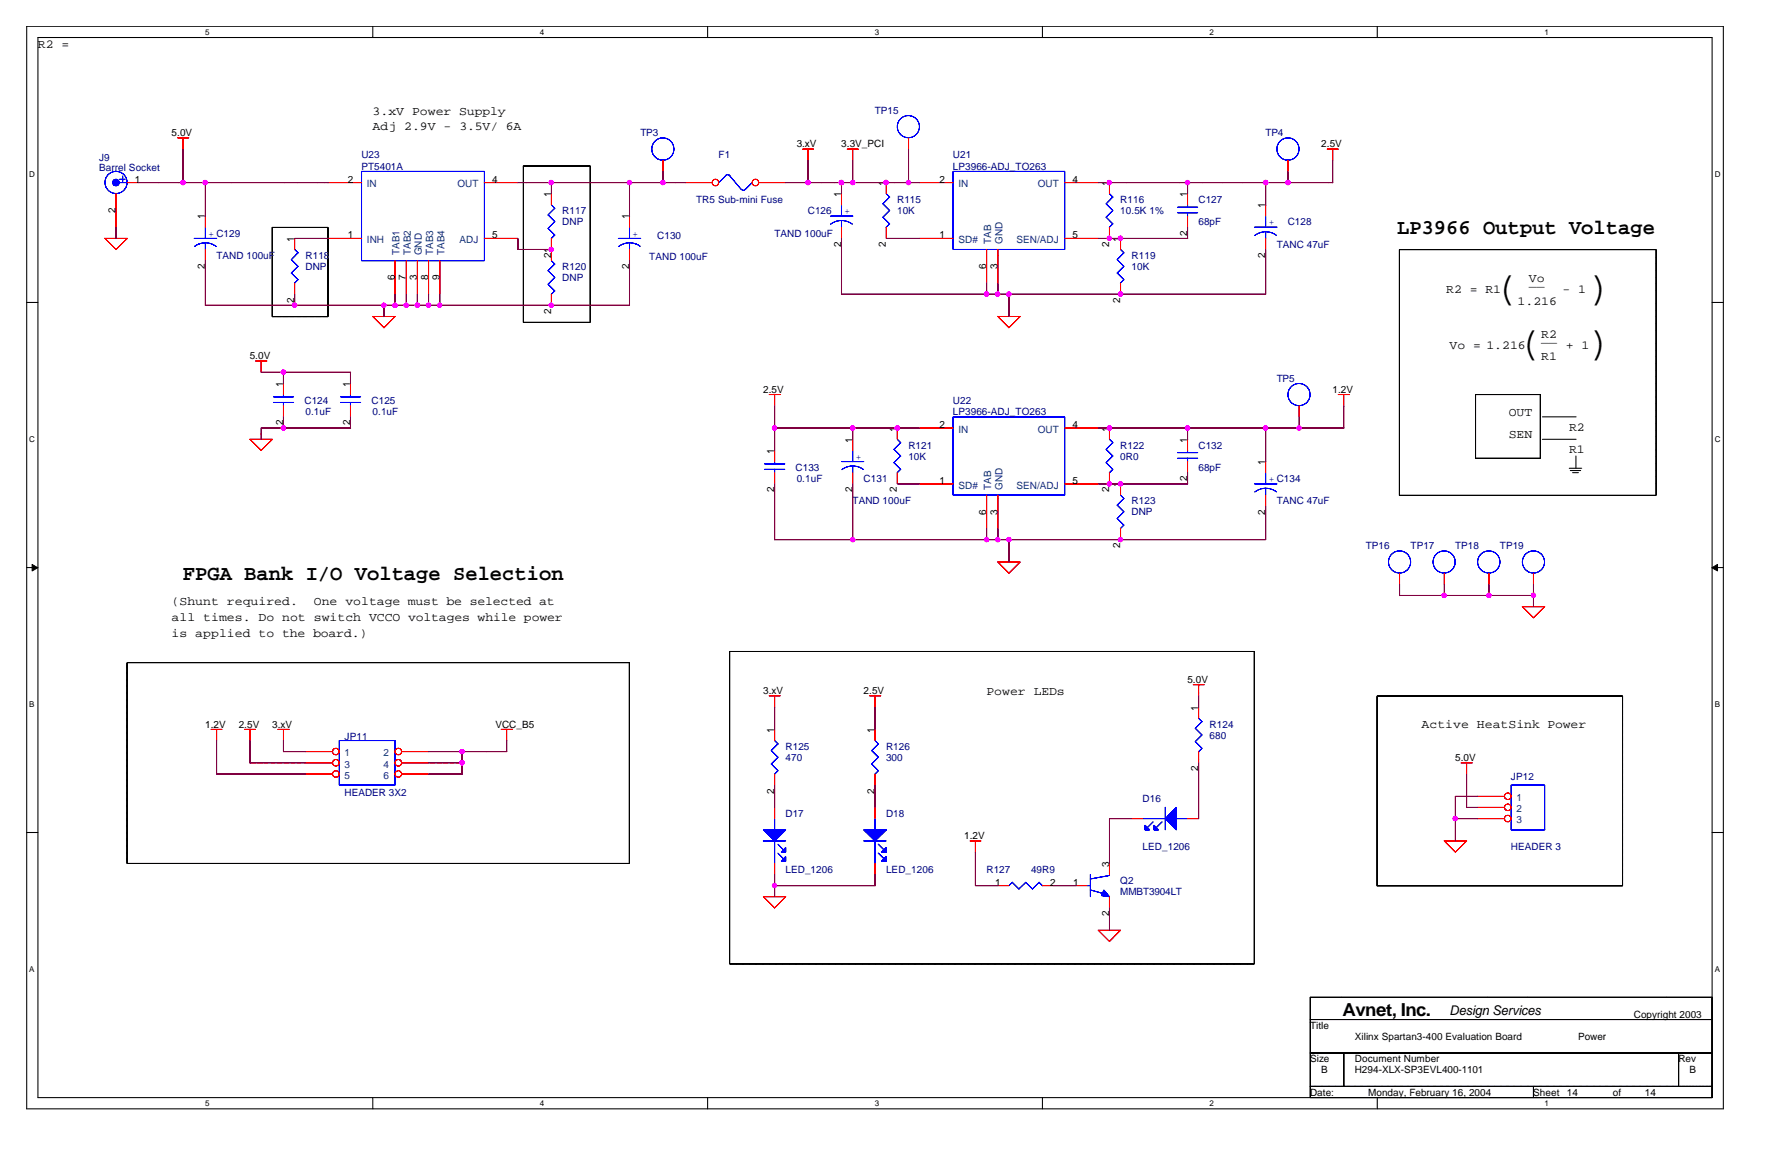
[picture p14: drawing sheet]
<svg xmlns="http://www.w3.org/2000/svg" width="432mm" height="279mm" viewBox="0 0 432 279" stroke-linecap="round" stroke-linejoin="round" font-family="sans-serif">
<defs><g id="words">
<g font-size="9.9">
<text x="360.7" y="72.5">(</text>
<text x="382.5" y="72.5">)</text>
<text x="366.4" y="86">(</text>
<text x="382.5" y="86">)</text>
</g>
<g font-size="5.1">
<text x="337" y="56.5">LP3966 Output Voltage</text>
<text x="44.1" y="139.9">FPGA Bank I/O Voltage Selection</text>
</g>
<text font-size="4.3" x="323.8" y="245.2">Avnet, Inc.</text>
<text font-size="3.2" x="349.7" y="244.9">Design Services</text>
<g font-size="3">
<text x="9.1" y="11.5">R2 =</text>
<text x="89.9" y="27.6">3.xV Power Supply</text>
<text x="89.9" y="31.5">Adj 2.9V - 3.5V/ 6A</text>
<text x="348.9" y="70.7">R2 = R1</text>
<text x="368.8" y="69.1">__</text>
<text x="368.8" y="68">Vo</text>
<text x="376.9" y="70.7">- 1</text>
<text x="366.1" y="73.7">1.216</text>
<text x="371.8" y="81.5">R2</text>
<text x="371.8" y="82.5">__</text>
<text x="349.7" y="84.2">Vo = 1.216</text>
<text x="371.8" y="86.9">R1</text>
<text x="377.7" y="84.2">+ 1</text>
<text x="363.9" y="100.3">OUT</text>
<text x="363.9" y="105.7">SEN</text>
<text x="378.5" y="104.1">R2</text>
<text x="378.5" y="109.2">R1</text>
<text x="41.4" y="146.1">(Shunt required.</text>
<text x="41.4" y="149.9">all times. Do not switch VCCO voltages while power</text>
<text x="75.7" y="146.1">One voltage must be selected at</text>
<text x="41.4" y="153.6">is applied to the board.)</text>
<text x="238" y="167.6">Power LEDs</text>
<text x="342.9" y="175.7">Active HeatSink Power</text>
</g>
<g font-size="2.4" fill="#000080">
<text x="211" y="27.5">TP15</text>
<text x="154.5" y="32.9">TP3</text>
<text x="305.3" y="32.9">TP4</text>
<text x="23.9" y="38.8">J9</text>
<text x="23.9" y="41.2">Barrel Socket</text>
<text x="87.2" y="38.2">U23</text>
<text x="87.2" y="40.9">PT5401A</text>
<text x="173.4" y="38.2">F1</text>
<text x="229.9" y="38.2">U21</text>
<text x="229.9" y="40.9">LP3966-ADJ_TO263</text>
<text x="135.6" y="51.7">R117</text>
<text x="167.9" y="49">TR5 Sub-mini Fuse</text>
<text x="194.9" y="51.7">C126</text>
<text x="216.4" y="49">R115</text>
<text x="216.4" y="51.7">10K</text>
<text x="270.3" y="49">R116</text>
<text x="270.3" y="51.7">10.5K 1%</text>
<text x="289.1" y="49">C127</text>
<text x="135.6" y="54.4">DNP</text>
<text x="158.5" y="57.6">C130</text>
<text x="186.8" y="57.1">TAND 100uF</text>
<text x="289.1" y="54.4">68pF</text>
<text x="308" y="59.8">TANC 47uF</text>
<text x="310.6" y="54.4">C128</text>
<text x="52.2" y="62.4">TAND 100uF</text>
<text x="73.7" y="62.4">R118</text>
<text x="73.7" y="65.2">DNP</text>
<text x="135.6" y="65.2">R120</text>
<text x="156.6" y="62.7">TAND 100uF</text>
<text x="273" y="62.4">R119</text>
<text x="273" y="65.2">10K</text>
<text x="135.6" y="67.9">DNP</text>
<text x="308" y="92.1">TP5</text>
<text x="73.4" y="97.5">C124</text>
<text x="73.7" y="100.2">0.1uF</text>
<text x="89.6" y="97.5">C125</text>
<text x="89.9" y="100.2">0.1uF</text>
<text x="229.9" y="97.5">U22</text>
<text x="229.9" y="100.2">LP3966-ADJ_TO263</text>
<text x="191.9" y="113.6">C133</text>
<text x="219.1" y="108.2">R121</text>
<text x="219.1" y="110.9">10K</text>
<text x="270.3" y="108.2">R122</text>
<text x="270.3" y="110.9">0R0</text>
<text x="289.1" y="108.2">C132</text>
<text x="289.1" y="113.6">68pF</text>
<text x="192.2" y="116.3">0.1uF</text>
<text x="208.3" y="116.3">C131</text>
<text x="205.7" y="121.7">TAND 100uF</text>
<text x="273" y="121.7">R123</text>
<text x="273" y="124.4">DNP</text>
<text x="308" y="121.7">TANC 47uF</text>
<text x="329.5" y="132.5">TP16</text>
<text x="340.3" y="132.5">TP17</text>
<text x="351" y="132.5">TP18</text>
<text x="361.8" y="132.5">TP19</text>
<text x="83.1" y="178.5">JP11</text>
<text x="291.8" y="175.6">R124</text>
<text x="291.8" y="178.2">680</text>
<text x="189.5" y="180.9">R125</text>
<text x="189.5" y="183.6">470</text>
<text x="213.7" y="180.9">R126</text>
<text x="213.7" y="183.6">300</text>
<text x="83.1" y="192">HEADER 3X2</text>
<text x="364.5" y="188.2">JP12</text>
<text x="189.5" y="197.1">D17</text>
<text x="213.7" y="197.1">D18</text>
<text x="275.6" y="193.6">D16</text>
<text x="275.6" y="205.1">LED_1206</text>
<text x="364.5" y="205.1">HEADER 3</text>
<text x="189.5" y="210.5">LED_1206</text>
<text x="213.7" y="210.5">LED_1206</text>
<text x="238" y="210.5">R127</text>
<text x="248.7" y="210.5">49R9</text>
<text x="270.3" y="213.2">Q2</text>
<text x="270.3" y="215.9">MMBT3904LT</text>
</g>
<g font-size="2.4">
<text x="41.4" y="32.9">5.0V</text>
<text x="192.2" y="35.5">3.xV</text>
<text x="202.9" y="35.5">3.3V_PCI</text>
<text x="318.7" y="35.5">2.5V</text>
<text x="32.6" y="44.1">1</text>
<text x="83.9" y="44.1">2</text>
<text x="118.7" y="44.1">4</text>
<text x="132.9" y="47.6" transform="rotate(-90 132.9 47.6)">1</text>
<text x="202.9" y="47.6" transform="rotate(-90 202.9 47.6)">1</text>
<text x="213.7" y="44.9" transform="rotate(-90 213.7 44.9)">1</text>
<text x="226.6" y="44.1">2</text>
<text x="258.7" y="44.1">4</text>
<text x="267.5" y="44.9" transform="rotate(-90 267.5 44.9)">1</text>
<text x="286.4" y="47.6" transform="rotate(-90 286.4 47.6)">1</text>
<text x="27.9" y="51.5" transform="rotate(-90 27.9 51.5)">2</text>
<text x="49.4" y="53" transform="rotate(-90 49.4 53)">1</text>
<text x="151.8" y="53" transform="rotate(-90 151.8 53)">1</text>
<text x="305.2" y="50.3" transform="rotate(-90 305.2 50.3)">1</text>
<text x="71" y="58.3" transform="rotate(-90 71 58.3)">1</text>
<text x="83.9" y="57.5">1</text>
<text x="118.7" y="57.5">5</text>
<text x="202.9" y="59.6" transform="rotate(-90 202.9 59.6)">2</text>
<text x="213.7" y="59.6" transform="rotate(-90 213.7 59.6)">2</text>
<text x="226.6" y="57.5">1</text>
<text x="258.7" y="57.5">5</text>
<text x="267.5" y="59.6" transform="rotate(-90 267.5 59.6)">2</text>
<text x="270.2" y="58.3" transform="rotate(-90 270.2 58.3)">1</text>
<text x="286.4" y="56.9" transform="rotate(-90 286.4 56.9)">2</text>
<text x="49.4" y="64.9" transform="rotate(-90 49.4 64.9)">2</text>
<text x="132.9" y="62.3" transform="rotate(-90 132.9 62.3)">21</text>
<text x="151.8" y="64.9" transform="rotate(-90 151.8 64.9)">2</text>
<text x="237.9" y="64.9" transform="rotate(-90 237.9 64.9)">6</text>
<text x="240.6" y="64.9" transform="rotate(-90 240.6 64.9)">3</text>
<text x="305.2" y="62.3" transform="rotate(-90 305.2 62.3)">2</text>
<text x="95.2" y="67.6" transform="rotate(-90 95.2 67.6)">6</text>
<text x="97.9" y="67.6" transform="rotate(-90 97.9 67.6)">7</text>
<text x="100.6" y="67.6" transform="rotate(-90 100.6 67.6)">3</text>
<text x="103.3" y="67.6" transform="rotate(-90 103.3 67.6)">8</text>
<text x="106" y="67.6" transform="rotate(-90 106 67.6)">9</text>
<text x="71" y="73" transform="rotate(-90 71 73)">2</text>
<text x="132.9" y="75.7" transform="rotate(-90 132.9 75.7)">2</text>
<text x="270.2" y="73" transform="rotate(-90 270.2 73)">2</text>
<text x="60.2" y="86.7">5.0V</text>
<text x="68.3" y="93.3" transform="rotate(-90 68.3 93.3)">1</text>
<text x="84.5" y="93.3" transform="rotate(-90 84.5 93.3)">1</text>
<text x="184.1" y="94.8">2.5V</text>
<text x="321.4" y="94.8">1.2V</text>
<text x="68.3" y="102.7" transform="rotate(-90 68.3 102.7)">2</text>
<text x="84.5" y="102.7" transform="rotate(-90 84.5 102.7)">2</text>
<text x="205.6" y="106.8" transform="rotate(-90 205.6 106.8)">1</text>
<text x="216.4" y="104.1" transform="rotate(-90 216.4 104.1)">1</text>
<text x="226.6" y="103.3">2</text>
<text x="258.7" y="103.3">4</text>
<text x="267.5" y="104.1" transform="rotate(-90 267.5 104.1)">1</text>
<text x="286.4" y="106.8" transform="rotate(-90 286.4 106.8)">1</text>
<text x="186.8" y="109.5" transform="rotate(-90 186.8 109.5)">1</text>
<text x="305.2" y="112.2" transform="rotate(-90 305.2 112.2)">1</text>
<text x="186.8" y="118.8" transform="rotate(-90 186.8 118.8)">2</text>
<text x="205.6" y="118.8" transform="rotate(-90 205.6 118.8)">2</text>
<text x="216.4" y="118.8" transform="rotate(-90 216.4 118.8)">2</text>
<text x="226.6" y="116.8">1</text>
<text x="258.7" y="116.8">5</text>
<text x="267.5" y="118.8" transform="rotate(-90 267.5 118.8)">2</text>
<text x="270.2" y="117.6" transform="rotate(-90 270.2 117.6)">1</text>
<text x="286.4" y="116.1" transform="rotate(-90 286.4 116.1)">2</text>
<text x="237.9" y="124.2" transform="rotate(-90 237.9 124.2)">6</text>
<text x="240.6" y="124.2" transform="rotate(-90 240.6 124.2)">3</text>
<text x="305.2" y="124.2" transform="rotate(-90 305.2 124.2)">2</text>
<text x="270.2" y="132.2" transform="rotate(-90 270.2 132.2)">2</text>
<text x="184.1" y="167.5">3.xV</text>
<text x="208.3" y="167.5">2.5V</text>
<text x="286.4" y="164.8">5.0V</text>
<text x="289.1" y="171.4" transform="rotate(-90 289.1 171.4)">1</text>
<text x="49.5" y="175.6">1.2V</text>
<text x="57.6" y="175.6">2.5V</text>
<text x="65.7" y="175.6">3.xV</text>
<text x="119.5" y="175.6">VCC_B5</text>
<text x="186.8" y="176.8" transform="rotate(-90 186.8 176.8)">1</text>
<text x="211" y="176.8" transform="rotate(-90 211 176.8)">1</text>
<text x="351" y="183.6">5.0V</text>
<text x="186.8" y="191.5" transform="rotate(-90 186.8 191.5)">2</text>
<text x="211" y="191.5" transform="rotate(-90 211 191.5)">2</text>
<text x="289.1" y="186.1" transform="rotate(-90 289.1 186.1)">2</text>
<text x="232.6" y="202.5">1.2V</text>
<text x="267.5" y="209.1" transform="rotate(-90 267.5 209.1)">3</text>
<text x="240.1" y="213.7">1</text>
<text x="253.3" y="213.7">2</text>
<text x="258.9" y="213.7">1</text>
<text x="267.5" y="221.1" transform="rotate(-90 267.5 221.1)">2</text>
<text x="394.1" y="245.5">Copyright 2003</text>
<text x="316" y="248.2">Title</text>
<text x="326.8" y="250.9">Xilinx Spartan3-400 Evaluation Board</text>
<text x="380.7" y="250.9">Power</text>
<text x="316" y="256.3">Size</text>
<text x="326.8" y="256.3">Document Number</text>
<text x="404.9" y="256.3">Rev</text>
<text x="318.7" y="259">B</text>
<text x="326.8" y="259">H294-XLX-SP3EVL400-1101</text>
<text x="407.6" y="259">B</text>
<text x="316" y="264.4">Date:</text>
<text x="330" y="264.4">Monday, February 16, 2004</text>
<text x="369.9" y="264.4">Sheet</text>
<text x="378" y="264.4">14</text>
<text x="389.1" y="264.4">of</text>
<text x="396.8" y="264.4">14</text>
</g>
<g font-size="2.4" fill="#004080">
<text x="88.5" y="45.2">IN</text>
<text x="110.4" y="45.2">OUT</text>
<text x="231.2" y="45.2">IN</text>
<text x="250.4" y="45.2">OUT</text>
<text x="88.5" y="58.7">INH</text>
<text x="110.9" y="58.7">ADJ</text>
<text x="231.2" y="58.7">SD#</text>
<text x="239.1" y="58.9" transform="rotate(-90 239.1 58.9)">TAB</text>
<text x="241.8" y="58.9" transform="rotate(-90 241.8 58.9)">GND</text>
<text x="245.2" y="58.7">SEN/ADJ</text>
<text x="96.4" y="61.6" transform="rotate(-90 96.4 61.6)">TAB1</text>
<text x="99.1" y="61.6" transform="rotate(-90 99.1 61.6)">TAB2</text>
<text x="101.8" y="61.6" transform="rotate(-90 101.8 61.6)">GND</text>
<text x="104.5" y="61.6" transform="rotate(-90 104.5 61.6)">TAB3</text>
<text x="107.2" y="61.6" transform="rotate(-90 107.2 61.6)">TAB4</text>
<text x="231.2" y="104.4">IN</text>
<text x="250.4" y="104.4">OUT</text>
<text x="231.2" y="117.9">SD#</text>
<text x="239.1" y="118.2" transform="rotate(-90 239.1 118.2)">TAB</text>
<text x="241.8" y="118.2" transform="rotate(-90 241.8 118.2)">GND</text>
<text x="245.2" y="117.9">SEN/ADJ</text>
<text x="83.1" y="182.5">1</text>
<text x="83.1" y="185.2">3</text>
<text x="92.5" y="182.5">2</text>
<text x="92.5" y="185.2">4</text>
<text x="83.1" y="187.9">5</text>
<text x="92.5" y="187.9">6</text>
<text x="365.8" y="193.3">1</text>
<text x="365.8" y="196">2</text>
<text x="365.8" y="198.7">3</text>
</g>
<g font-size="2.4" fill="#00f">
<text x="203.8" y="51.7">+</text>
<text x="50.3" y="57.1">+ C129</text>
<text x="152.6" y="57.1">+</text>
<text x="306.1" y="54.4">+</text>
<text x="206.5" y="111">+</text>
<text x="306.1" y="116.3">+ C134</text>
</g>
<g font-size="1.9">
<text x="49.5" y="8.4">5</text>
<text x="130.3" y="8.4">4</text>
<text x="211" y="8.4">3</text>
<text x="291.8" y="8.4">2</text>
<text x="372.6" y="8.4">1</text>
<text x="7.1" y="42.8">D</text>
<text x="413.6" y="42.8">D</text>
<text x="7.1" y="106.7">C</text>
<text x="413.6" y="106.7">C</text>
<text x="7.1" y="170.6">B</text>
<text x="413.6" y="170.6">B</text>
<text x="7.1" y="234.6">A</text>
<text x="413.6" y="234.6">A</text>
<text x="49.5" y="266.9">5</text>
<text x="130.3" y="266.9">4</text>
<text x="211" y="266.9">3</text>
<text x="291.8" y="266.9">2</text>
<text x="372.6" y="266.9">1</text>
</g>
</g></defs>
<path d="M6.4 6.3h409.3v261.2h-409.3zM9.2 9.1h403.8v255.7h-403.8z" fill="none" stroke="#000" stroke-width=".25"/>
<g fill="#fff">
<path d="M49.5 6.7h1v2.1h-1z"/>
<path d="M49.5 265.2h1v2.1h-1z"/>
</g>
<path d="M89.9 6.3v2.8M89.9 264.8v2.7" fill="none" stroke="#000" stroke-width=".25"/>
<g fill="#fff">
<path d="M130.3 6.7h1v2.1h-1z"/>
<path d="M130.3 265.2h1v2.1h-1z"/>
</g>
<path d="M170.7 6.3v2.8M170.7 264.8v2.7" fill="none" stroke="#000" stroke-width=".25"/>
<g fill="#fff">
<path d="M211 6.7h1.1v2.1h-1.1z"/>
<path d="M211 265.2h1.1v2.1h-1.1z"/>
</g>
<path d="M251.5 6.3v2.8M251.5 264.8v2.7" fill="none" stroke="#000" stroke-width=".25"/>
<g fill="#fff">
<path d="M291.8 6.7h1.1v2.1h-1.1z"/>
<path d="M291.8 265.2h1.1v2.1h-1.1z"/>
</g>
<path d="M332.2 6.3v2.8M332.2 264.8v2.7" fill="none" stroke="#000" stroke-width=".25"/>
<g fill="#fff">
<path d="M372.6 6.7h1v2.1h-1z"/>
<path d="M372.6 265.2h1v2.1h-1z"/>
<path d="M7.1 41.1h1.3v2.1h-1.3z"/>
<path d="M413.6 41.1h1.4v2.1h-1.4z"/>
<path d="M7.1 105h1.3v2.1h-1.3z"/>
<path d="M413.6 105h1.4v2.1h-1.4z"/>
</g>
<path d="M6.4 73h2.8M413 73h2.7" fill="none" stroke="#000" stroke-width=".25"/>
<g fill="#fff">
<path d="M7.1 169h1.2v2.1h-1.2z"/>
<path d="M413.6 169h1.3v2.1h-1.3z"/>
</g>
<path d="M6.4 136.9h2.8M413 136.9h2.7" fill="none" stroke="#000" stroke-width=".25"/>
<g fill="#000" stroke="#000" stroke-width=".24">
<path d="M7.7 136.2l1.4 .8-1.4 .8z" fill-rule="evenodd"/>
<path d="M413 137l1.3-.8v1.6z" fill-rule="evenodd"/>
</g>
<g fill="#fff">
<path d="M7.1 232.9h1.2v2.1h-1.2z"/>
<path d="M413.6 232.9h1.3v2.1h-1.3z"/>
</g>
<g fill="none" stroke="#000" stroke-width=".25">
<path d="M355.9 95.2h15.7v15.4h-15.7zM372.1 100.6h8.1M372.1 106h8.1M378.6 113h3M378.8 113.5h2.5M379.4 114h1.4M380.2 110v3M6.4 200.9h2.8M413 200.9h2.7M316.1 240.6h96.9v24.2h-96.9zM316.1 246h96.9M316.1 254.1h96.9"/>
<path d="M324.2 254.1v8M404.9 254.1v8M316.1 262.1h96.9M369.9 262.1v2.7"/>
</g>
<path d="M65.7 54.9h13.4v21.5h-13.4zM126.2 40h16.2v37.8h-16.2zM337.6 60.2h61.9v59.3h-61.9zM30.6 159.9h121.2v48.4h-121.2zM176 157.2h126.6v75.4h-126.6zM332.2 167.9h59.2v45.8h-59.2z" fill="none" stroke="#000" stroke-width=".24"/>
<g fill="none" stroke="#f00" stroke-width=".25">
<path d="M42.8 33.3h2.8M44.2 33.3v2.7M159.9 38.7v2.7M193.6 36h2.7M194.9 36v2.7M204.3 36h2.8M205.7 36v2.7M219.2 33.3v2.7M310.7 38.7v2.7M320.1 36h2.7M321.5 36v2.7M25.3 57.5l2.7 2.7"/>
<path d="M25.3 57.5h5.4M28 46.7v8.1M30.7 57.5l-2.8 2.7M30.7 44.1h2.7M49.5 52.1v2.7M71.1 57.5v2.7M79.2 57.5h8M79.2 44.1h8M116.8 57.5h8.1M116.8 44.1h8.1M133 46.7v2.7M133 57.5v5.4"/>
<path d="M151.9 52.1v2.7M165.3 44.1h6.5M183.1 44.1h6.4M203 46.7v2.7M203 54.8v2.7M213.8 44.1v2.6M213.8 54.8v2.7M221.8 57.5h8.1M221.8 44.1h8.1M256.8 57.5h8.1M256.8 44.1h8.1M267.6 44.1v2.6"/>
<path d="M267.6 54.8v2.7M270.3 57.5v2.7M286.5 46.7v2.7M286.5 52.1v2.7M305.3 49.4v2.7M305.3 57.5v2.7M49.5 60.2v2.7M71.1 68.3v2.7M89.9 76.3l2.7 2.8M89.9 76.4h5.4M95.3 76.4l-2.7 2.7M95.3 62.9v8.1"/>
<path d="M98 62.9v8.1M100.7 62.9v8.1M103.4 62.9v8.1M106.1 62.9v8.1M133 71v2.7M151.9 60.2v2.7M238 60.2v8.1M240.7 60.2v8.1M243.4 79.1l-2.7-2.7h5.4l-2.8 2.7M270.3 68.3v2.7M61.6 87.1h2.8M63 87.1v2.8"/>
<path d="M68.4 92.5v2.7M68.4 97.9v2.7M84.5 92.5v2.7M84.5 97.9v2.7M185.5 95.2h2.7M186.9 95.2v2.8M313.4 97.9v2.7M322.8 95.2h2.7M324.2 95.2v2.8M60.2 106l2.8 2.7M60.3 106h5.5l-2.8 2.7M186.9 108.7v2.7"/>
<path d="M186.9 114v2.7M205.7 106v2.7M205.7 114v2.7M216.5 103.3v2.7M216.5 114v2.7M221.8 103.3h8.1M221.8 116.7h8.1M238 119.5v8M240.7 119.5v8M256.8 103.3h8.1M256.8 116.7h8.1M267.6 103.3v2.7"/>
<path d="M267.6 114v2.7M270.3 116.7v2.8M286.5 106v2.7M286.5 111.4v2.6M305.3 111.4v2.6M305.3 119.5v2.6M243.4 138.3l-2.7-2.7h5.4l-2.8 2.7M270.3 127.5v2.7M337.6 138.3v2.7M348.4 138.3v2.7M359.2 138.3v2.7M369.9 138.3v2.7"/>
<path d="M367.2 146.3l2.7 2.7M367.2 146.4h5.5l-2.8 2.7M50.9 176h2.7M52.2 176v2.7M59 176h2.7M60.3 176v2.7M67 176h2.8M68.4 176v2.7M120.9 176h2.7M122.2 176v2.7M185.5 167.9h2.7M186.9 167.9v2.7"/>
<path d="M186.9 176v2.7M209.7 167.9h2.8M211.1 167.9v2.7M211.1 176v2.7M287.8 165.2h2.7M289.1 165.2v2.7M289.1 170.6v2.7M73.8 184.1h6.4M73.8 181.3h6.4M73.8 186.8h6.4M96.9 184.1h6.5M96.9 181.3h6.5"/>
<path d="M96.9 186.8h6.5M186.9 186.8v2.6M186.9 194.8v2.7M211.1 186.8v2.6M211.1 194.8v2.7M273 197.5h2.7M286.5 197.5h2.6M289.1 181.3v2.8M352.4 184.1h2.8M353.8 184.1v2.7M356.5 192.1h6.4M356.5 194.8h6.4"/>
<path d="M356.5 197.5h6.4M184.1 216.3l2.8 2.8M184.2 216.4h5.4l-2.8 2.7M186.9 208.3v2.7M211.1 208.3v2.7M234 202.9h2.7M235.3 202.9v2.7M240.7 213.7h2.7M251.5 213.7h2.7M259.6 213.7h2.6M267.6 208.3v2.7M267.6 216.4v2.7"/>
<path d="M353.8 202.9l-2.8 2.7M353.8 202.9h-5.4l2.7 2.7M264.9 224.4l2.7 2.8M264.9 224.4h5.4M270.3 224.4l-2.7 2.8"/>
<circle cx="172.6" cy="44" r=".79"/>
<circle cx="182.2" cy="44" r=".79"/>
<circle cx="81" cy="186.8" r=".79"/>
<circle cx="81" cy="184" r=".79"/>
<circle cx="81" cy="181.3" r=".79"/>
<circle cx="96.1" cy="186.8" r=".79"/>
<circle cx="96.1" cy="184" r=".79"/>
<circle cx="96.1" cy="181.3" r=".79"/>
<circle cx="363.7" cy="197.5" r=".79"/>
<circle cx="363.7" cy="194.8" r=".79"/>
<circle cx="363.7" cy="192.1" r=".79"/>
</g>
<g fill="none" stroke="#00f" stroke-width=".25">
<path d="M28.8 44.1h1.9M28.8 43.3h1.4M29.6 42.5v1.3M46.8 57.5h5.5M49.5 58.6l1.4 .2 1.3 .7M49.5 58.6l-1.4 .2-1.2 .7M49.5 54.8v2.8M49.5 58.6v1.6M87.2 41.4h29.6v21.5h-29.6zM132.2 55.1l1.7 1.7M133 49.4l.9 .9M133.8 50.2l-1.6 1.7 1.7 1.6"/>
<path d="M133.8 53.5l-1.6 1.7M133.8 56.7l-.8 .9M149.1 57.5h5.5M151.9 58.6l1.3 .2 1.2 .6M151.9 58.6l-1.5 .2-1.2 .7M151.9 54.8v2.8M151.9 58.6v1.6M175.1 42.4l-1.7 1.7M176 42.4l2.8 3.3M176.1 42.4a.82 .82 0 0 0-1.1 0M178.8 45.6l.5 .3 .5-.3M181.5 44l-1.7 1.7"/>
<path d="M200.3 52.1h5.4M203 53.2l1.4 .2 1.2 .7M203 53.2l-1.4 .2-1.2 .7M203 49.4v2.8M203 53.2v1.7M213 49.2l1.6 1.6M213 52.4l1.6 1.7M213.8 46.7l.8 .9M214.6 47.5l-1.7 1.7M214.6 50.8l-1.7 1.6M214.6 54l-.9 .9M229.9 41.4h26.9v18.8h-26.9z"/>
<path d="M266.8 49.2l1.7 1.6M266.8 52.4l1.7 1.7M267.6 46.7l.9 .9M268.4 47.5l-1.6 1.7M268.4 50.8l-1.6 1.6M268.4 54l-.8 .9M284.1 51.3h4.8M284.1 50h4.8M286.5 49.4v.6M286.5 51.3v.8M302.6 54.8h5.5M305.3 55.9l1.4 .2 1.2 .7"/>
<path d="M305.3 55.9l-1.4 .3-1.2 .6M305.3 52.1v2.8M305.3 55.9v1.7M70.3 65.9l1.6 1.6M71.1 60.2l.8 .8M71.9 61l-1.7 1.7 1.7 1.6M71.9 64.3l-1.7 1.6M71.9 67.5l-.9 .8M132.2 65.3l1.7 1.7M132.2 68.6l1.7 1.6M133 62.9l.9 .8M133.8 63.7l-1.6 1.7"/>
<path d="M133.8 66.9l-1.6 1.7M133.8 70.2l-.8 .8M269.5 62.6l1.7 1.7M269.5 65.9l1.7 1.6M270.3 60.2l.9 .8M271.1 61l-1.6 1.7M271.1 64.3l-1.6 1.6M271.1 67.5l-.8 .8M66 97.1h4.8M66 95.8h4.8M68.4 95.2v.6M68.4 97.1v.8"/>
<path d="M82.1 97.1h4.9M82.1 95.8h4.9M84.5 95.2v.6M84.5 97.1v.8M184.4 113.2h4.9M184.4 111.9h4.9M186.9 111.4v.6M186.9 113.2v.8M203 111.4h5.4M205.7 112.4l1.4 .2 1.2 .7M205.7 112.4l-1.4 .3-1.2 .6M205.7 108.7v2.7"/>
<path d="M205.7 112.4v1.7M215.7 108.4l1.6 1.7M215.7 111.6l1.6 1.7-.9 .8M216.5 106l.8 .8M217.3 106.8l-1.7 1.7M217.3 110l-1.7 1.7M229.9 100.6h26.9v18.9h-26.9zM266.8 108.4l1.7 1.7M266.8 111.6l1.7 1.7M267.6 106l.9 .8M268.4 106.8l-1.6 1.7M268.4 110l-1.6 1.7"/>
<path d="M268.4 113.2l-.8 .9M270.3 119.5l.9 .8M284.1 110.6h4.8M284.1 109.2h4.8M286.5 108.7v.6M286.5 110.5v.9M302.6 116.7h5.5M305.3 117.8l1.4 .2 1.2 .7M305.3 117.8l-1.4 .3-1.3 .6M305.3 114v2.8M305.3 117.8v1.7M269.5 121.9l1.7 1.6"/>
<path d="M269.5 125.1l1.7 1.6M271.1 120.3l-1.6 1.6M271.1 123.5l-1.6 1.6M271.1 126.7l-.8 .8M81.8 178.7h13.5v10.7h-13.5zM186.9 178.7l.8 .8M187.7 179.5l-1.7 1.6M211.1 178.7l.8 .8M211.9 179.5l-1.7 1.6M288.3 175.7l1.7 1.7M288.3 178.9l1.7 1.7M289.1 173.3l.9 .9"/>
<path d="M289.9 174.1l-1.6 1.7M289.9 177.3l-1.6 1.7M186.1 181.1l1.6 1.6M186.1 184.3l1.6 1.7M186.9 197.5v2.8M187.7 182.7l-1.7 1.7M187.7 186l-.9 .8M210.3 181.1l1.6 1.6M210.3 184.3l1.6 1.7M211.1 197.5v2.8M211.9 182.7l-1.7 1.7M211.9 186l-.9 .8"/>
<path d="M275.6 197.5h5.5M278.2 198.3l-1.4 1.4M280.3 198.3l-1.4 1.4M281.1 194.8v5.4M283.7 197.5h2.8M289.9 180.5l-.8 .9M364.5 189.4h8.1v10.8h-8.1zM184.1 202.9h5.4M186.9 202.9v5.4M187.6 203.7l1.4 1.4M187.6 205.8l1.4 1.4M208.3 202.9h5.5"/>
<path d="M211.1 202.9v5.4M211.8 203.7l1.4 1.4M211.8 205.8l1.4 1.4M244.2 212.8l-.8 .9M247.5 212.8l-1.7 1.7-1.6-1.6M250.7 212.9l.8 .8M250.7 212.8l-1.6 1.7-1.7-1.6M262.2 213.7h.9M263 214.7l3 .9M263 211v5.4M267.6 211.2l-4.6 .9"/>
<circle cx="159.9" cy="36" r="2.68"/>
<circle cx="219.1" cy="30.6" r="2.67"/>
<circle cx="310.7" cy="36" r="2.68"/>
<circle cx="28" cy="44" r="2.67"/>
<circle cx="313.4" cy="95.2" r="2.67"/>
<circle cx="337.6" cy="135.6" r="2.67"/>
<circle cx="348.4" cy="135.6" r="2.67"/>
<circle cx="359.1" cy="135.6" r="2.68"/>
<circle cx="369.9" cy="135.6" r="2.67"/>
</g>
<g fill="#00f" stroke="#00f" stroke-width=".25">
<path d="M184.2 200.2h5.3l-2.6 2.7z" fill-rule="evenodd"/>
<path d="M189.5 204.5v1.1h-1z" fill-rule="evenodd"/>
<path d="M189.5 206.7v1.1h-1z" fill-rule="evenodd"/>
<path d="M283.8 194.8v5.4l-2.7-2.7z" fill-rule="evenodd"/>
<path d="M278.4 199.1l1 1.1h-1z" fill-rule="evenodd"/>
<path d="M276.2 199.1l1.1 1.1h-1.1z" fill-rule="evenodd"/>
<path d="M208.4 200.2h5.4l-2.7 2.7z" fill-rule="evenodd"/>
<path d="M213.8 204.5v1.1h-1.1z" fill-rule="evenodd"/>
<path d="M212.7 207.8l1.1-1.1v1.1z" fill-rule="evenodd"/>
<path d="M266.3 214.8l1.3 1.6-1.9-.3z" fill-rule="evenodd"/>
<circle cx="28" cy="44" r=".79"/>
</g>
<g fill="none" stroke="#800040" stroke-width=".25">
<path d="M44.2 36v8.1M194.9 38.7v5.4M205.7 38.7v5.4M219.2 36v8.1M321.5 38.7v5.4h-56.6M28 54.8v2.8M33.4 44.1h45.8M49.5 44.1v8.1M71.1 57.5h8.1M124.9 44.1h40.5M124.9 57.5v2.7M133 44.1v2.7"/>
<path d="M151.9 44.1v8.1M159.9 41.4v2.7M189.5 44.1h32.4M203 44.1v2.7M203 57.5v13.5M213.8 57.5h8.1M264.9 57.5h21.6M286.5 44.1v2.7M286.5 54.8v2.8M305.3 44.1v5.4M310.7 41.4v2.7M49.5 73.7h102.4"/>
<path d="M49.5 62.9v10.8M71.1 71v2.7M92.6 73.7v2.7M95.3 71v2.7M98 71v2.7M100.7 71v2.7M103.4 71v2.7M106.1 71v2.7M124.9 60.2h8.2M151.9 62.9v10.8M203 71h102.4M238 68.3v2.7"/>
<path d="M240.7 68.3v2.7M243.4 71v5.4M305.3 60.2v10.8M63 89.8h21.6M68.4 89.8v2.8M84.5 89.8v2.8M186.9 97.9v10.8M324.2 97.9v5.4M68.4 100.6v2.7M84.5 100.6v2.7M84.6 103.3h-21.6v2.7M186.9 103.3h35"/>
<path d="M186.9 116.7v13.6M205.7 103.3v2.7M205.7 116.7v13.6M216.5 116.7h5.4M264.9 103.3h59.3M264.9 116.7h21.6M286.5 103.3v2.7M286.5 114v2.8M305.3 103.3v8.1M313.4 100.6v2.7M186.9 130.2h118.5M238 127.5v2.8"/>
<path d="M240.7 127.5v2.8M243.4 130.2v5.4M305.3 122.1v8.2M337.6 141v2.7M337.6 143.7h32.4M348.4 141v2.7M359.2 141v2.7M369.9 141v5.4M52.2 178.7v8.1M60.3 178.7v5.4M68.4 178.7v2.7M122.2 178.7v2.7"/>
<path d="M186.9 170.6v5.4M211.1 170.6v5.4M289.1 167.9v2.7M52.2 186.8h21.6M60.3 184.1h13.5M68.4 181.3h5.4M103.4 184.1h8.1M103.4 181.3h18.9M103.4 186.8h8.1M111.5 181.3v5.5M186.9 189.4v5.5M211.1 189.4v5.5"/>
<path d="M273.1 197.5h-5.5v10.8M289.1 184.1v13.5M351.1 197.5h5.4M353.8 186.8v8.1M353.8 194.8h2.7M356.5 192.1h-5.4v10.8M186.9 211v5.4M186.9 213.7h24.2M211.1 211v2.7M235.3 213.7h5.5M235.3 205.6v8.1M254.2 213.7h5.4"/>
<path d="M267.6 219.1v5.4"/>
</g>
<g fill="#f0f" stroke="#f0f" stroke-width=".25">
<circle cx="267.6" cy="44" r=".52"/>
<circle cx="267.6" cy="57.5" r=".52"/>
<circle cx="267.6" cy="103.3" r=".52"/>
<circle cx="270.3" cy="116.7" r=".52"/>
<circle cx="267.6" cy="116.7" r=".52"/>
<circle cx="286.5" cy="103.3" r=".52"/>
<circle cx="286.5" cy="44" r=".52"/>
<circle cx="238" cy="71" r=".52"/>
<circle cx="186.8" cy="213.6" r=".51"/>
<circle cx="186.8" cy="103.3" r=".52"/>
<circle cx="243.4" cy="71" r=".52"/>
<circle cx="270.3" cy="71" r=".52"/>
<circle cx="351.1" cy="197.5" r=".52"/>
<circle cx="205.7" cy="130.2" r=".52"/>
<circle cx="238" cy="130.2" r=".52"/>
<circle cx="240.7" cy="130.2" r=".52"/>
<circle cx="243.4" cy="130.2" r=".52"/>
<circle cx="270.3" cy="130.2" r=".52"/>
<circle cx="216.4" cy="103.3" r=".52"/>
<circle cx="111.5" cy="184" r=".52"/>
<circle cx="203" cy="44" r=".52"/>
<circle cx="205.7" cy="44" r=".52"/>
<circle cx="305.3" cy="44" r=".52"/>
<circle cx="310.7" cy="44" r=".52"/>
<circle cx="111.5" cy="181.3" r=".52"/>
<circle cx="205.7" cy="103.3" r=".52"/>
<circle cx="305.3" cy="103.3" r=".52"/>
<circle cx="313.4" cy="103.3" r=".52"/>
<circle cx="270.3" cy="57.5" r=".52"/>
<circle cx="240.7" cy="71" r=".52"/>
<circle cx="95.3" cy="73.7" r=".52"/>
<circle cx="100.7" cy="73.7" r=".51"/>
<circle cx="103.4" cy="73.7" r=".52"/>
<circle cx="71.1" cy="73.7" r=".52"/>
<circle cx="92.6" cy="73.7" r=".51"/>
<circle cx="44.1" cy="44" r=".52"/>
<circle cx="133" cy="44" r=".52"/>
<circle cx="133" cy="60.2" r=".51"/>
<circle cx="151.8" cy="44" r=".52"/>
<circle cx="194.9" cy="44" r=".52"/>
<circle cx="106" cy="73.7" r=".51"/>
<circle cx="159.9" cy="44" r=".52"/>
<circle cx="49.5" cy="44" r=".52"/>
<circle cx="98" cy="73.7" r=".52"/>
<circle cx="133" cy="73.7" r=".51"/>
<circle cx="213.7" cy="44" r=".52"/>
<circle cx="348.4" cy="143.7" r=".52"/>
<circle cx="359.1" cy="143.7" r=".52"/>
<circle cx="369.9" cy="143.7" r=".52"/>
<circle cx="219.2" cy="44" r=".52"/>
<circle cx="68.4" cy="89.8" r=".52"/>
<circle cx="68.4" cy="103.3" r=".52"/>
</g>
<use href="#words"/>
</svg>
